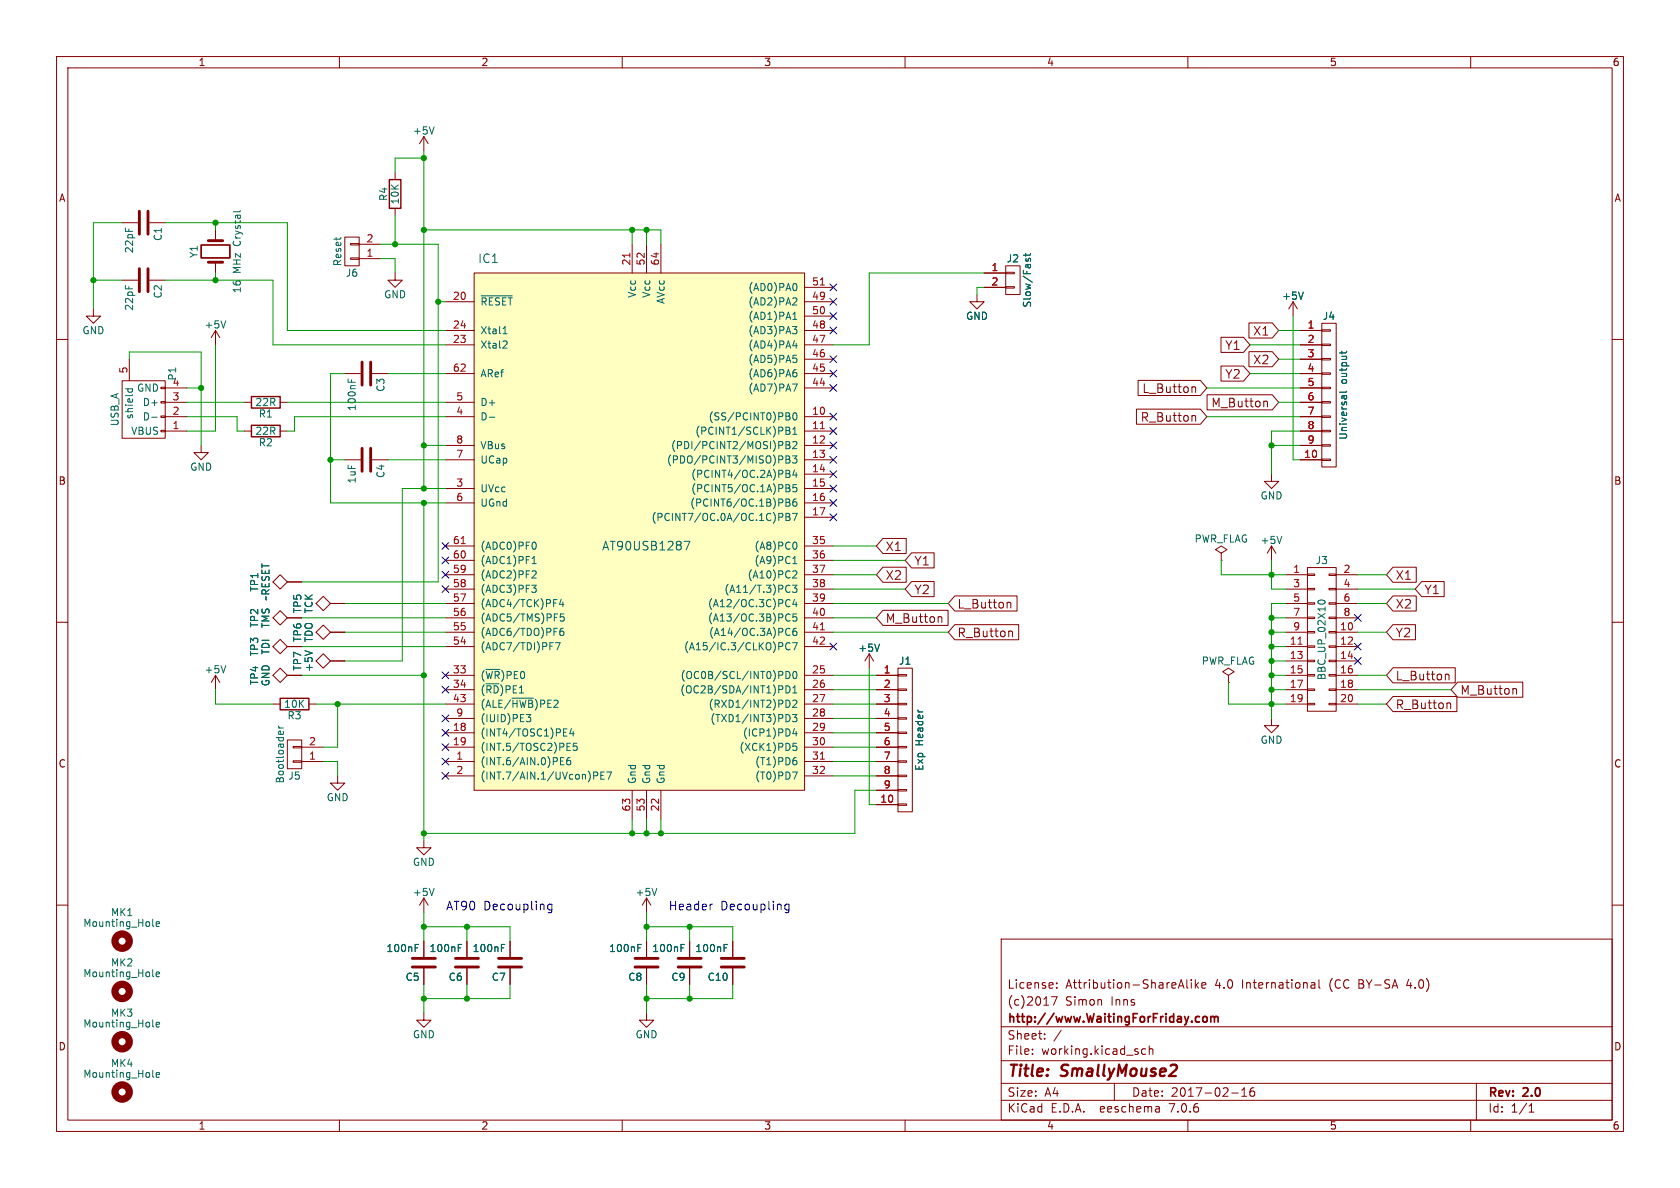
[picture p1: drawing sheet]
<svg xmlns="http://www.w3.org/2000/svg" width="297mm" height="210mm" viewBox="0 0 297 210" stroke-linecap="round" stroke-linejoin="round" font-family="sans-serif">
<defs><g id="words">
<g font-size="2.8" fill="#840000">
<text x="178" y="190.9">Title:</text>
<text x="187.7" y="190.9">SmallyMouse2</text>
</g>
<g font-size="2.1" fill="#006464">
<text x="84.4" y="46.7">IC1</text>
<text x="106.3" y="97.5">AT90USB1287</text>
</g>
<g font-size="2.1" fill="#840000">
<text x="221.5" y="59.5">X1</text>
<text x="216.5" y="62.1">Y1</text>
<text x="221.5" y="64.6">X2</text>
<text x="201.9" y="69.7">L_Button</text>
<text x="216.5" y="67.1">Y2</text>
<text x="201.6" y="74.8">R_Button</text>
<text x="214.1" y="72.2">M_Button</text>
<text x="156.5" y="97.6">X1</text>
<text x="161.5" y="100.2">Y1</text>
<text x="156.5" y="102.7">X2</text>
<text x="161.5" y="105.2">Y2</text>
<text x="169.2" y="107.8">L_Button</text>
<text x="246.6" y="107.8">X2</text>
<text x="246.6" y="102.7">X1</text>
<text x="251.7" y="105.2">Y1</text>
<text x="156.5" y="110.3">M_Button</text>
<text x="169.2" y="112.9">R_Button</text>
<text x="246.6" y="112.9">Y2</text>
<text x="246.6" y="125.6">R_Button</text>
<text x="246.6" y="120.5">L_Button</text>
<text x="258.1" y="123">M_Button</text>
<text x="178" y="178">(c)2017</text>
<text x="178" y="175">License:</text>
<text x="188.3" y="178">Simon</text>
<text x="188.4" y="175">Attribution-ShareAlike</text>
<text x="196.5" y="178">Inns</text>
<text x="214.8" y="175">4.0</text>
<text x="219.7" y="175">International</text>
<text x="235.3" y="175">(CC</text>
<text x="240.6" y="175">BY-SA</text>
<text x="249.2" y="175">4.0)</text>
<text x="178" y="184">Sheet:</text>
<text x="178" y="181.2">http://www.WaitingForFriday.com</text>
<text x="178" y="186.7">File:</text>
<text x="184.1" y="186.7">working.kicad_sch</text>
<text x="178" y="196.9">KiCad</text>
<text x="178" y="194.1">Size:</text>
<text x="184.7" y="194.1">A4</text>
<text x="185.7" y="196.9">E.D.A.</text>
<text x="194.6" y="196.9">eeschema</text>
<text x="200" y="194.1">Date:</text>
<text x="207" y="196.9">7.0.6</text>
<text x="207" y="194.1">2017-02-16</text>
<text x="263" y="194.3">Rev:</text>
<text x="263" y="196.9">Id:</text>
<text x="267.1" y="196.9">1/1</text>
<text x="269.4" y="194.3">2.0</text>
</g>
<g font-size="2.1" fill="#0000c2">
<text x="78.7" y="161">AT90</text>
<text x="85.4" y="161">Decoupling</text>
<text x="118.1" y="161">Header</text>
<text x="127.3" y="161">Decoupling</text>
</g>
<g font-size="1.8" fill="#840000">
<text x="35" y="11.9">1</text>
<text x="85" y="11.9">2</text>
<text x="135" y="11.9">3</text>
<text x="185" y="11.9">4</text>
<text x="235" y="11.9">5</text>
<text x="285" y="11.9">6</text>
<text x="10.3" y="35.9">A</text>
<text x="285.3" y="35.9">A</text>
<text x="10.3" y="85.9">B</text>
<text x="285.3" y="85.9">B</text>
<text x="10.3" y="135.9">C</text>
<text x="285.3" y="135.9">C</text>
<text x="10.3" y="185.9">D</text>
<text x="285.3" y="185.9">D</text>
<text x="35" y="199.9">1</text>
<text x="85" y="199.9">2</text>
<text x="135" y="199.9">3</text>
<text x="185" y="199.9">4</text>
<text x="235" y="199.9">5</text>
<text x="285" y="199.9">6</text>
</g>
<g font-size="1.8" fill="#006464">
<text x="72.9" y="24">+5V</text>
<text x="68.7" y="35.6" transform="rotate(-90 68.7 35.6)">R4</text>
<text x="70.7" y="36.2" transform="rotate(-90 70.7 36.2)">10K</text>
<text x="23.7" y="44.9" transform="rotate(-90 23.7 44.9)">22pF</text>
<text x="28.8" y="42.7" transform="rotate(-90 28.8 42.7)">C1</text>
<text x="35.2" y="45.7" transform="rotate(-90 35.2 45.7)">Y1</text>
<text x="42.8" y="43.4" transform="rotate(-90 42.8 43.4)">Crystal</text>
<text x="60.6" y="47.2" transform="rotate(-90 60.6 47.2)">Reset</text>
<text x="177.9" y="46.6">J2</text>
<text x="28.8" y="52.9" transform="rotate(-90 28.8 52.9)">C2</text>
<text x="42.8" y="51.9" transform="rotate(-90 42.8 51.9)">16</text>
<text x="42.8" y="48.3" transform="rotate(-90 42.8 48.3)">MHz</text>
<text x="61" y="49.1">J6</text>
<text x="67.8" y="52.9">GND</text>
<text x="112.6" y="52.7" transform="rotate(-90 112.6 52.7)">Vcc</text>
<text x="115.2" y="52.7" transform="rotate(-90 115.2 52.7)">Vcc</text>
<text x="117.7" y="53.8" transform="rotate(-90 117.7 53.8)">AVcc</text>
<text x="132.2" y="51.7">(AD0)PA0</text>
<text x="226.6" y="53.2">+5V</text>
<text x="14.5" y="59.3">GND</text>
<text x="23.7" y="55" transform="rotate(-90 23.7 55)">22pF</text>
<text x="36.1" y="58.3">+5V</text>
<text x="84.8" y="54.2">~{RESET}</text>
<text x="84.8" y="59.3">Xtal1</text>
<text x="132.2" y="59.3">(AD3)PA3</text>
<text x="132.2" y="54.2">(AD2)PA2</text>
<text x="132.2" y="56.7">(AD1)PA1</text>
<text x="170.7" y="56.7">GND</text>
<text x="182.5" y="54.5" transform="rotate(-90 182.5 54.5)">Slow/Fast</text>
<text x="233.8" y="56.7">J4</text>
<text x="84.8" y="61.8">Xtal2</text>
<text x="132.2" y="64.4">(AD5)PA5</text>
<text x="132.2" y="61.8">(AD4)PA4</text>
<text x="24.1" y="69.4">GND</text>
<text x="25.1" y="72">D+</text>
<text x="30.4" y="68.3">4</text>
<text x="31.3" y="67.4" transform="rotate(-90 31.3 67.4)">P1</text>
<text x="45" y="72">22R</text>
<text x="68.2" y="69.4" transform="rotate(-90 68.2 69.4)">C3</text>
<text x="84.8" y="72">D+</text>
<text x="84.8" y="66.9">ARef</text>
<text x="132.2" y="69.4">(AD7)PA7</text>
<text x="132.2" y="66.9">(AD6)PA6</text>
<text x="238.4" y="67.9" transform="rotate(-90 238.4 67.9)">output</text>
<text x="21.2" y="75.4" transform="rotate(-90 21.2 75.4)">USB_A</text>
<text x="23.1" y="77.1">VBUS</text>
<text x="23.7" y="74.2" transform="rotate(-90 23.7 74.2)">shield</text>
<text x="25.1" y="74.5">D-</text>
<text x="45" y="77.1">22R</text>
<text x="45.6" y="74">R1</text>
<text x="63.1" y="72.8" transform="rotate(-90 63.1 72.8)">100nF</text>
<text x="84.8" y="74.5">D-</text>
<text x="122.8" y="77.1">(PCINT1/SCLK)PB1</text>
<text x="125.2" y="74.5">(SS/PCINT0)PB0</text>
<text x="238.4" y="77.8" transform="rotate(-90 238.4 77.8)">Universal</text>
<text x="33.5" y="83.4">GND</text>
<text x="45.6" y="79.1">R2</text>
<text x="84.8" y="82.1">UCap</text>
<text x="84.8" y="79.6">VBus</text>
<text x="117.8" y="82.1">(PDO/PCINT3/MISO)PB3</text>
<text x="118.5" y="79.6">(PDI/PCINT2/MOSI)PB2</text>
<text x="63.1" y="85.6" transform="rotate(-90 63.1 85.6)">1uF</text>
<text x="68.2" y="84.6" transform="rotate(-90 68.2 84.6)">C4</text>
<text x="84.8" y="87.2">UVcc</text>
<text x="84.8" y="89.8">UGnd</text>
<text x="121.9" y="89.8">(PCINT6/OC.1B)PB6</text>
<text x="122.1" y="84.7">(PCINT4/OC.2A)PB4</text>
<text x="122.1" y="87.2">(PCINT5/OC.1A)PB5</text>
<text x="222.8" y="88.5">GND</text>
<text x="115.1" y="92.3">(PCINT7/OC.0A/OC.1C)PB7</text>
<text x="84.8" y="99.9">(ADC1)PF1</text>
<text x="84.8" y="97.4">(ADC0)PF0</text>
<text x="133.3" y="97.4">(A8)PC0</text>
<text x="133.3" y="99.9">(A9)PC1</text>
<text x="211.1" y="96.1">PWR_FLAG</text>
<text x="222.8" y="96.4">+5V</text>
<text x="232.5" y="99.9">J3</text>
<text x="45.9" y="104.7" transform="rotate(-90 45.9 104.7)">TP1</text>
<text x="84.8" y="107.5">(ADC4/TCK)PF4</text>
<text x="84.8" y="105">(ADC3)PF3</text>
<text x="84.8" y="102.5">(ADC2)PF2</text>
<text x="125.1" y="107.5">(A12/OC.3C)PC4</text>
<text x="128" y="105">(A11/T.3)PC3</text>
<text x="132.1" y="102.5">(A10)PC2</text>
<text x="45.9" y="111" transform="rotate(-90 45.9 111)">TP2</text>
<text x="47.9" y="111.1" transform="rotate(-90 47.9 111.1)">TMS ~RESET</text>
<text x="53.5" y="113.6" transform="rotate(-90 53.5 113.6)">TP6</text>
<text x="53.5" y="108.5" transform="rotate(-90 53.5 108.5)">TP5</text>
<text x="55.5" y="113.6" transform="rotate(-90 55.5 113.6)">TDO</text>
<text x="55.5" y="108.5" transform="rotate(-90 55.5 108.5)">TCK</text>
<text x="84.8" y="112.6">(ADC6/TDO)PF6</text>
<text x="84.8" y="110.1">(ADC5/TMS)PF5</text>
<text x="125.1" y="110.1">(A13/OC.3B)PC5</text>
<text x="125.2" y="112.6">(A14/OC.3A)PC6</text>
<text x="36.1" y="119.2">+5V</text>
<text x="45.9" y="116.1" transform="rotate(-90 45.9 116.1)">TP3</text>
<text x="47.9" y="115.8" transform="rotate(-90 47.9 115.8)">TDI</text>
<text x="53.5" y="118.7" transform="rotate(-90 53.5 118.7)">TP7</text>
<text x="55.5" y="118.9" transform="rotate(-90 55.5 118.9)">+5V</text>
<text x="84.8" y="115.2">(ADC7/TDI)PF7</text>
<text x="120.8" y="115.2">(A15/IC.3/CLKO)PC7</text>
<text x="151.6" y="115.4">+5V</text>
<text x="158.8" y="117.7">J1</text>
<text x="212.4" y="117.7">PWR_FLAG</text>
<text x="45.9" y="121.2" transform="rotate(-90 45.9 121.2)">TP4</text>
<text x="47.9" y="121.4" transform="rotate(-90 47.9 121.4)">GND</text>
<text x="50.1" y="125.3">10K</text>
<text x="84.8" y="120.2">(~{WR})PE0</text>
<text x="84.8" y="122.8">(~{RD})PE1</text>
<text x="84.8" y="125.3">(ALE/~{HWB})PE2</text>
<text x="120.2" y="122.8">(OC2B/SDA/INT1)PD1</text>
<text x="120.2" y="120.2">(OC0B/SCL/INT0)PD0</text>
<text x="125.2" y="125.3">(RXD1/INT2)PD2</text>
<text x="234.5" y="120.3" transform="rotate(-90 234.5 120.3)">BBC_UP_02X10</text>
<text x="50.7" y="127.4">R3</text>
<text x="84.8" y="130.4">(INT4/TOSC1)PE4</text>
<text x="84.8" y="127.9">(IUID)PE3</text>
<text x="125.5" y="127.9">(TXD1/INT3)PD3</text>
<text x="131.2" y="130.4">(ICP1)PD4</text>
<text x="163.4" y="131.9" transform="rotate(-90 163.4 131.9)">Header</text>
<text x="222.8" y="131.7">GND</text>
<text x="84.8" y="135.5">(INT.6/AIN.0)PE6</text>
<text x="84.8" y="132.9">(INT.5/TOSC2)PE5</text>
<text x="130.6" y="132.9">(XCK1)PD5</text>
<text x="133.4" y="135.5">(T1)PD6</text>
<text x="163.4" y="136.4" transform="rotate(-90 163.4 136.4)">Exp</text>
<text x="50.4" y="138.6" transform="rotate(-90 50.4 138.6)">Bootloader</text>
<text x="50.9" y="138">J5</text>
<text x="57.7" y="141.8">GND</text>
<text x="84.8" y="138">(INT.7/AIN.1/UVcon)PE7</text>
<text x="112.6" y="138.7" transform="rotate(-90 112.6 138.7)">Gnd</text>
<text x="115.2" y="138.7" transform="rotate(-90 115.2 138.7)">Gnd</text>
<text x="117.7" y="138.7" transform="rotate(-90 117.7 138.7)">Gnd</text>
<text x="133.4" y="138">(T0)PD7</text>
<text x="72.9" y="153.3">GND</text>
<text x="72.9" y="158.6">+5V</text>
<text x="112.3" y="158.6">+5V</text>
<text x="14.6" y="164.1">Mounting_Hole</text>
<text x="19.5" y="162.2">MK1</text>
<text x="14.6" y="172.9">Mounting_Hole</text>
<text x="19.5" y="171">MK2</text>
<text x="68.2" y="168.5">100nF</text>
<text x="71.6" y="173.6">C5</text>
<text x="75.8" y="168.5">100nF</text>
<text x="79.2" y="173.6">C6</text>
<text x="83.5" y="168.5">100nF</text>
<text x="86.8" y="173.6">C7</text>
<text x="107.6" y="168.5">100nF</text>
<text x="111" y="173.6">C8</text>
<text x="115.2" y="168.5">100nF</text>
<text x="118.6" y="173.6">C9</text>
<text x="122.8" y="168.5">100nF</text>
<text x="125" y="173.6">C10</text>
<text x="19.5" y="179.9">MK3</text>
<text x="14.6" y="181.8">Mounting_Hole</text>
<text x="72.9" y="183.7">GND</text>
<text x="112.3" y="183.7">GND</text>
<text x="14.6" y="190.7">Mounting_Hole</text>
<text x="19.5" y="188.8">MK4</text>
</g>
<g font-size="1.8" fill="#a90000">
<text x="64.7" y="45.5">1</text>
<text x="64.7" y="42.9">2</text>
<text x="111.5" y="47" transform="rotate(-90 111.5 47)">21</text>
<text x="114" y="47" transform="rotate(-90 114 47)">52</text>
<text x="116.6" y="47" transform="rotate(-90 116.6 47)">64</text>
<text x="80" y="53.1">20</text>
<text x="143.5" y="53.1">49</text>
<text x="143.5" y="50.5">51</text>
<text x="175.2" y="48">1</text>
<text x="175.2" y="50.5">2</text>
<text x="80" y="58.2">24</text>
<text x="143.5" y="58.2">48</text>
<text x="143.5" y="55.6">50</text>
<text x="231.1" y="58.2">1</text>
<text x="80" y="60.7">23</text>
<text x="80" y="65.8">62</text>
<text x="143.5" y="65.8">45</text>
<text x="143.5" y="63.2">46</text>
<text x="143.5" y="60.7">47</text>
<text x="231.1" y="60.7">2</text>
<text x="231.1" y="63.2">3</text>
<text x="231.1" y="65.8">4</text>
<text x="22.6" y="66.1" transform="rotate(-90 22.6 66.1)">5</text>
<text x="30.4" y="70.9">3</text>
<text x="80.6" y="70.9">5</text>
<text x="143.5" y="68.3">44</text>
<text x="231.1" y="68.3">5</text>
<text x="231.1" y="70.9">6</text>
<text x="30.4" y="75.9">1</text>
<text x="30.4" y="73.4">2</text>
<text x="80.6" y="73.4">4</text>
<text x="143.5" y="73.4">10</text>
<text x="143.5" y="75.9">11</text>
<text x="231.1" y="73.4">7</text>
<text x="231.1" y="75.9">8</text>
<text x="80.6" y="81">7</text>
<text x="80.6" y="78.5">8</text>
<text x="143.5" y="78.5">12</text>
<text x="143.5" y="81">13</text>
<text x="143.5" y="83.6">14</text>
<text x="230.5" y="81">10</text>
<text x="231.1" y="78.5">9</text>
<text x="80.6" y="86.1">3</text>
<text x="80.6" y="88.6">6</text>
<text x="143.5" y="86.1">15</text>
<text x="143.5" y="88.6">16</text>
<text x="143.5" y="91.2">17</text>
<text x="80" y="101.3">59</text>
<text x="80" y="98.8">60</text>
<text x="80" y="96.3">61</text>
<text x="143.5" y="96.3">35</text>
<text x="143.5" y="98.8">36</text>
<text x="143.5" y="101.3">37</text>
<text x="228.5" y="101.3">1</text>
<text x="237.4" y="101.3">2</text>
<text x="80" y="106.4">57</text>
<text x="80" y="103.9">58</text>
<text x="143.5" y="103.9">38</text>
<text x="143.5" y="106.4">39</text>
<text x="228.5" y="103.9">3</text>
<text x="228.5" y="106.4">5</text>
<text x="237.4" y="103.9">4</text>
<text x="237.4" y="106.4">6</text>
<text x="80" y="111.5">55</text>
<text x="80" y="109">56</text>
<text x="143.5" y="109">40</text>
<text x="143.5" y="111.5">41</text>
<text x="228.5" y="109">7</text>
<text x="228.5" y="111.5">9</text>
<text x="236.8" y="111.5">10</text>
<text x="237.4" y="109">8</text>
<text x="80" y="119.1">33</text>
<text x="80" y="114">54</text>
<text x="143.5" y="119.1">25</text>
<text x="143.5" y="114">42</text>
<text x="156.1" y="119.1">1</text>
<text x="227.9" y="114">11</text>
<text x="227.9" y="116.6">13</text>
<text x="227.9" y="119.1">15</text>
<text x="236.8" y="114">12</text>
<text x="236.8" y="116.6">14</text>
<text x="236.8" y="119.1">16</text>
<text x="80" y="121.7">34</text>
<text x="80" y="124.2">43</text>
<text x="143.5" y="121.7">26</text>
<text x="143.5" y="124.2">27</text>
<text x="156.1" y="121.7">2</text>
<text x="156.1" y="124.2">3</text>
<text x="227.9" y="121.7">17</text>
<text x="227.9" y="124.2">19</text>
<text x="236.8" y="121.7">18</text>
<text x="236.8" y="124.2">20</text>
<text x="54.5" y="131.8">2</text>
<text x="80" y="129.3">18</text>
<text x="80" y="131.8">19</text>
<text x="80.6" y="126.7">9</text>
<text x="143.5" y="126.7">28</text>
<text x="143.5" y="129.3">29</text>
<text x="143.5" y="131.8">30</text>
<text x="156.1" y="126.7">4</text>
<text x="156.1" y="129.3">5</text>
<text x="156.1" y="131.8">6</text>
<text x="54.5" y="134.4">1</text>
<text x="80.6" y="134.4">1</text>
<text x="80.6" y="136.9">2</text>
<text x="143.5" y="134.4">31</text>
<text x="143.5" y="136.9">32</text>
<text x="156.1" y="134.4">7</text>
<text x="156.1" y="136.9">8</text>
<text x="111.5" y="143.6" transform="rotate(-90 111.5 143.6)">63</text>
<text x="114" y="143.6" transform="rotate(-90 114 143.6)">53</text>
<text x="116.6" y="143.6" transform="rotate(-90 116.6 143.6)">22</text>
<text x="155.5" y="142">10</text>
<text x="156.1" y="139.4">9</text>
</g>
</g></defs>
<g fill="none" stroke="#840000" stroke-width=".18">
<path d="M10 10h277v190h-277zM12 12h273v186h-273zM60 10v2M110 10v2M160 10v2M210 10v2M260 10v2M21.6 39.4h2.8M26.4 39.4h2.8M69.8 30.5v1.3M69.8 36.8v1.3M74.9 24.1l-.7 1.3"/>
<path d="M74.9 24.1v2.6M74.9 24.1l.8 1.3M10 60h2M16.5 54.6v1.3h1.3l-1.3 1.3-1.3-1.3h1.3M21.6 49.5h2.8M26.4 49.5h2.8M38.1 40.6v1.9M38.1 46.4v1.9M38.1 58.4v2.6M38.1 58.4l-.8 1.3M38.1 58.4l.8 1.3M61 41.9h2.5v5.1h-2.5z"/>
<path d="M62 43.1h1.5v.2h-1.5zM62 45.6h1.5v.2h-1.5zM63.5 45.7h3.8M63.5 43.2h3.8M69.8 48.3v1.2h1.3l-1.3 1.3-1.2-1.3h1.2M78.7 53.3h5.1M78.7 58.4h5.1M83.8 48.3h58.4v91.4h-58.4zM111.8 43.2v5.1M114.3 43.2v5.1M116.8 43.2v5.1M142.2 53.3h5.1"/>
<path d="M142.2 58.4h5.1M142.2 55.9h5.1M142.2 50.8h5.1M172.7 52.1v1.2h1.3l-1.3 1.3-1.3-1.3h1.3M174 50.8h3.8M174 48.3h3.8M177.8 50.7h1.5v.2h-1.5zM177.8 48.1h1.5v.3h-1.5zM177.8 47h2.5v5.1h-2.5zM215.9 59.6h3.9l1.2 1.4-1.2 1.3h-3.9zM220.8 57.1h4.1l1.2 1.3-1.2 1.4h-4.1zM228.6 53.3l-.8 1.3"/>
<path d="M228.6 53.3v2.6M228.6 53.3l.8 1.3M229.9 58.4h3.8M233.7 58.3h1.5v.2h-1.5zM233.7 57.2h2.5v25.4h-2.5zM285 60h2M21.6 67.3h7.6v10.2h-7.6zM22.9 63.5v3.8M28.4 76.1h.8v.2h-.8zM28.4 73.5h.8v.3h-.8zM28.4 71h.8v.2h-.8zM28.4 68.5h.8v.2h-.8z"/>
<path d="M29.2 73.7h3.8M29.2 76.2h3.8M29.2 68.6h3.8M29.2 71.1h3.8M35.6 78.7v1.3h1.2l-1.2 1.3-1.3-1.3h1.3M43.2 76.2h1.2M43.2 71.1h1.2M49.5 76.2h1.3M49.5 71.1h1.3M61 66h2.8M65.8 66h2.8M78.7 73.7h5.1"/>
<path d="M78.7 78.7h5.1M78.7 61h5.1M78.7 66h5.1M78.7 71.1h5.1M142.2 73.7h5.1M142.2 76.2h5.1M142.2 78.7h5.1M142.2 61h5.1M142.2 68.6h5.1M142.2 66h5.1M142.2 63.5h5.1M200.9 72.3h11.3l1.2 1.4-1.2 1.3h-11.3z"/>
<path d="M201.2 67.2h11l1.2 1.4-1.2 1.3h-11zM210.9 68.4h.3l.2 .2v.8M210.9 73.4h.3l.2 .3v.8M213.4 69.8h11.5l1.2 1.3-1.2 1.4h-11.5zM215.9 64.7h3.9l1.2 1.3-1.2 1.4h-3.9zM220.8 62.2h4.1l1.2 1.3-1.2 1.3h-4.1zM223.6 70.9h.3l.2 .2v.8M229.9 73.7h3.8M229.9 76.2h3.8M229.9 78.7h3.8M229.9 61h3.8M229.9 68.6h3.8"/>
<path d="M229.9 66h3.8M229.9 63.5h3.8M229.9 71.1h3.8M233.7 78.6h1.5v.3h-1.5zM233.7 76.1h1.5v.2h-1.5zM233.7 73.5h1.5v.3h-1.5zM233.7 71h1.5v.2h-1.5zM233.7 68.5h1.5v.2h-1.5zM233.7 65.9h1.5v.3h-1.5zM233.7 63.4h1.5v.2h-1.5zM233.7 60.8h1.5v.3h-1.5zM61 81.3h2.8"/>
<path d="M65.8 81.3h2.8M78.7 81.3h5.1M78.7 86.4h5.1M78.7 88.9h5.1M78.7 96.5h5.1M78.7 99.1h5.1M142.2 81.3h5.1M142.2 83.8h5.1M142.2 86.4h5.1M142.2 88.9h5.1M142.2 91.4h5.1M142.2 96.5h5.1"/>
<path d="M142.2 99.1h5.1M156.1 95.2h4.1v2.7h-4.1l-1.2-1.4zM161.2 97.7h3.9v2.7h-3.9l-1.2-1.3zM215.9 97.8l1-.6-1-.7-1 .7 1 .6v1.3M215.9 99.1h.1M224.8 83.8v1.3h1.3l-1.3 1.3-1.3-1.3h1.3M224.8 96.5l-.8 1.3M224.8 96.5v2.6M224.8 96.5l.8 1.3M229.9 81.3h3.8M233.7 81.2h1.5v.2h-1.5zM10 110h2"/>
<path d="M38.1 119.4v2.5M38.1 119.4l-.8 1.3M38.1 119.4l.8 1.3M49.5 113l1.3 1.3-1.3 1.3-1.2-1.3zM49.5 118.1l1.3 1.3-1.3 1.3-1.2-1.3zM49.5 108l1.3 1.2-1.3 1.3-1.2-1.3zM49.5 101.6l1.3 1.3-1.3 1.2-1.2-1.2zM50.8 114.3h2.5M50.8 119.4h2.5M50.8 109.2h2.5M50.8 102.9h2.5M57.1 115.6l1.3 1.2-1.3 1.3-1.2-1.3z"/>
<path d="M57.1 105.4l1.3 1.3-1.3 1.3-1.2-1.3zM57.1 110.5l1.3 1.3-1.3 1.2-1.2-1.2zM58.4 106.7h2.6M58.4 111.8h2.6M58.4 116.8h2.6M78.7 114.3h5.1M78.7 119.4h5.1M78.7 101.6h5.1M78.7 104.1h5.1M78.7 106.7h5.1M78.7 109.2h5.1M78.7 111.8h5.1"/>
<path d="M142.2 114.3h5.1M142.2 119.4h5.1M142.2 101.6h5.1M142.2 104.1h5.1M142.2 106.7h5.1M142.2 109.2h5.1M142.2 111.8h5.1M153.7 115.6l-.8 1.2M153.7 115.6v2.5M153.7 115.6l.7 1.2M154.9 119.4h3.8M156.1 107.9h11.5v2.7h-11.5l-1.2-1.4z"/>
<path d="M156.1 100.3h4.1v2.6h-4.1l-1.2-1.3zM158.7 119.3h1.6v.2h-1.6zM158.7 118.1h2.6v25.4h-2.6zM161.2 102.8h3.9v2.7h-3.9l-1.2-1.4zM166.1 109h.2l.2 .2v.8M168.8 105.3h11v2.7h-11l-1.2-1.3zM168.8 110.4h11.3v2.7h-11.3l-1.2-1.3zM178.3 106.5h.2l.2 .2v.8M178.6 111.5h.2l.2 .3v.8M217.2 119.4l1-.7-1-.6-1 .6 1 .7v1.3M227.3 114.3h3.8M227.3 119.4h3.8"/>
<path d="M227.3 101.6h3.8M227.3 104.1h3.8M227.3 106.7h3.8M227.3 109.2h3.8M227.3 111.8h3.8M227.3 116.8h3.8M231.1 119.3h1.3v.2h-1.3zM231.1 116.7h1.3v.3h-1.3zM231.1 114.2h1.3v.2h-1.3zM231.1 111.6h1.3v.3h-1.3zM231.1 109.1h1.3v.2h-1.3zM231.1 106.6h1.3v.2h-1.3z"/>
<path d="M231.1 104h1.3v.3h-1.3zM231.1 101.5h1.3v.2h-1.3zM231.1 100.3h5.1v25.4h-5.1zM234.9 119.3h1.3v.2h-1.3zM234.9 116.7h1.3v.3h-1.3zM234.9 114.2h1.3v.2h-1.3zM234.9 111.6h1.3v.3h-1.3zM234.9 109.1h1.3v.2h-1.3zM234.9 106.6h1.3v.2h-1.3zM234.9 104h1.3v.3h-1.3zM234.9 101.5h1.3v.2h-1.3zM236.2 114.3h3.8"/>
<path d="M236.2 119.4h3.8M236.2 101.6h3.8M236.2 104.1h3.8M236.2 106.7h3.8M236.2 109.2h3.8M236.2 111.8h3.8M236.2 116.8h3.8M246.3 105.3h4.1v2.7h-4.1l-1.2-1.3zM246.3 100.3h4.1v2.6h-4.1l-1.2-1.3zM246.3 110.4h3.9v2.7h-3.9l-1.2-1.3zM246.3 118h11v2.7h-11l-1.2-1.3zM251.3 102.8h4v2.7h-4l-1.1-1.4z"/>
<path d="M255.7 119.2h.3l.2 .2v.8M285 110h2M48.3 124.5h1.2M50.8 130.8h2.5v5.1h-2.5zM51.8 132h1.5v.2h-1.5zM51.8 134.5h1.5v.2h-1.5zM53.3 134.6h3.8M53.3 132.1h3.8M54.6 124.5h1.3M59.7 137.2v1.2h1.3l-1.3 1.3-1.3-1.3h1.3M78.7 134.6h5.1M78.7 129.5h5.1"/>
<path d="M78.7 132.1h5.1M78.7 137.2h5.1M78.7 121.9h5.1M78.7 124.5h5.1M78.7 127h5.1M111.8 139.7v5.1M114.3 139.7v5.1M116.8 139.7v5.1M142.2 134.6h5.1M142.2 129.5h5.1M142.2 132.1h5.1M142.2 137.2h5.1"/>
<path d="M142.2 121.9h5.1M142.2 124.5h5.1M142.2 127h5.1M154.9 134.6h3.8M154.9 129.5h3.8M154.9 132.1h3.8M154.9 137.2h3.8M154.9 121.9h3.8M154.9 124.5h3.8M154.9 127h3.8M154.9 139.7h3.8M158.7 139.6h1.6v.2h-1.6z"/>
<path d="M158.7 137h1.6v.3h-1.6zM158.7 134.5h1.6v.2h-1.6zM158.7 132h1.6v.2h-1.6zM158.7 129.4h1.6v.3h-1.6zM158.7 126.9h1.6v.2h-1.6zM158.7 124.3h1.6v.3h-1.6zM158.7 121.8h1.6v.2h-1.6zM217.2 120.7h.1M224.8 127v1.3h1.3l-1.3 1.2-1.3-1.2h1.3M227.3 121.9h3.8M227.3 124.5h3.8M231.1 124.3h1.3v.3h-1.3z"/>
<path d="M231.1 121.8h1.3v.2h-1.3zM234.9 124.3h1.3v.3h-1.3zM234.9 121.8h1.3v.2h-1.3zM236.2 121.9h3.8M236.2 124.5h3.8M246.3 123.1h11.3v2.7h-11.3l-1.2-1.3zM256 124.2h.2l.3 .3v.8M257.7 120.6h11.5v2.7h-11.5l-1.2-1.4zM267.7 121.7h.2l.2 .2v.8M10 160h2M74.9 148.6v1.3h1.3l-1.3 1.2-1.2-1.2h1.2M74.9 158.8v2.5"/>
<path d="M74.9 158.8l-.7 1.2M74.9 158.8l.8 1.2M114.3 158.8v2.5M114.3 158.8l-.8 1.2M114.3 158.8l.8 1.2M154.9 142.2h3.8M158.7 142.1h1.6v.3h-1.6zM285 160h2M74.9 179.1v1.2h1.3l-1.3 1.3-1.2-1.3h1.2M74.9 166.4v2.8M74.9 171.2v2.8M82.5 166.4v2.8"/>
<path d="M82.5 171.2v2.8M90.2 166.4v2.8M90.2 171.2v2.8M114.3 179.1v1.2h1.3l-1.3 1.3-1.3-1.3h1.3M114.3 166.4v2.8M114.3 171.2v2.8M121.9 166.4v2.8M121.9 171.2v2.8M129.5 166.4v2.8M129.5 171.2v2.8M177 166h108v32h-108zM185.9 176.2h1l-.7 1.5"/>
<path d="M186.8 174.6v.1M186.8 173.8v.1M208.8 173.2l.5 1.5M209.8 173.2v1.3l.2 .2M210.6 173.2v.1M210.6 173.7v1M211.3 173.2v1.5M211.5 174.1l.4 .6M211.9 173.7l-.6 .6M212.5 174.2l.7-.1-.1-.3-.4-.1-.2 .2v.7h.6M231.7 174.5l.3 .2 .5-.1M231.8 173.8h.6l.1 .9"/>
<path d="M232.5 174.1h-.5l-.3 .2M233.2 173.2v1.3l.2 .2M60 198v2M110 198v2M160 198v2M177 194.5h108M177 191.5h108M177 187.5h108M177 181.5h108M182.5 186.3v.1M182.5 185.5v.1M184.7 183.6v.1"/>
<path d="M184.7 182.8v.1M187.6 182.1l-1.3 2M197 191.5v3M202.5 185.5l-.4-.1-.3 .3v.4l.2 .2h.5M203.2 185.5l.2-.1 .3 .1 .1 .9M203.2 184.9v1.5M204.9 195.7l.1 .9M205 196.5l-.2 .1M205 196h-.2M210 198v2M217.7 193.2h1.2M219.5 193.8h.9"/>
<path d="M219.5 192.7l.5-.4v1.5M221.7 192.3a.59 .59 0 0 0-.7 .6v.6l.1 .2 .4 .1 .2-.1 .1-.5-.1-.3h-.5l-.2 .3M260 198v2M261 191.5v6.5M270.3 196.6h.9M270.3 195.5l.4-.4v1.5"/>
</g>
<path d="M208 188.4l.1 .4" fill="none" stroke="#840000" stroke-width=".4"/>
<path d="M35.6 43.3h5v2.3h-5zM211.9 179.7l.2 .1M212.7 179.8l.2-.1 .4 .1 .1 .6-.1 .2-.4 .1-.2-.2zM214.1 179.8l.4-.1 .2 .2M214.1 179.7v1M214.7 179.9l.2-.2 .4 .1v.9M214.7 179.9v.8M212.1 180.6l-.2 .1" fill="none" stroke="#840000" stroke-width=".3"/>
<g fill="none" stroke="#840000" stroke-width=".51">
<path d="M24.6 37.3v4.1M26.2 37.3v4.1M24.6 47.5v4.1M26.2 47.5v4.1M36.8 46.4h2.6M36.8 42.5h2.6M64 64v4.1M64 79.2v4.1M65.5 64v4.1M65.5 79.2v4.1M72.9 169.4h4.1M72.9 170.9h4.1"/>
<path d="M80.5 169.4h4.1M80.5 170.9h4.1M88.1 169.4h4.1M88.1 170.9h4.1M112.3 169.4h4M112.3 170.9h4M119.9 169.4h4.1M119.9 170.9h4.1M127.5 169.4h4.1M127.5 170.9h4.1"/>
</g>
<path d="M83.8 48.3h58.4v91.4h-58.4z" fill="#ffffc2" stroke="#ffffc2" stroke-width=".18"/>
<g fill="none" stroke="#006464" stroke-width=".18">
<path d="M42.5 37.3l-.1 .1M76.7 22.4l-.4 1.3M39.9 56.7l-.4 1.3M85.1 52.3h5.5M88.9 59h.8M89 58l.3-.3v1.3M140.1 57.7h.8l-.4 .5M140.2 56.5h.7M140.4 55.4l.1-.2v1.3M140.6 52.6l.3 .3-.1 .3-.7 .7h.8M140.6 58.2l.3 .3v.3l-.3 .2M140.7 50.2l.2 .4-.2 .7"/>
<path d="M181.3 44.8v.5M181.4 45.7v.4M181.7 46.1l.1-.4h.2l.2 .1-.1 .4M182.2 44.8l-.2 .3h-1.1M230.4 51.6l-.4 1.3M22.2 68.7h1.2M22.7 68.7l-.1 .4M23.4 68.7v.4M26.8 73.8h1M61.5 67v.6M62.1 67.1v.5M86.5 73.8h1"/>
<path d="M89.1 60.3h.4l.2 .3-.8 .9h.8M138.3 78.1l.1 .2-.1 .4M138.9 78h.5l.2 .3-.2 .4 .2 .1 .1 .3-.3 .2h-.5zM138.9 75.5l.7 .1v.3l-.2 .2M138.9 76.1h.5M138.9 78.7h.5M139.4 73l.2 .2-.2 .4 .2 .1 .1 .3-.3 .2h-.5M139.4 76.1l.3 .3-.1 .3-.7 .1M140.1 67.9h.8l-.5 1.3M140.2 78.2l.4-.2 .3 .4-.8 .9h.8M140.2 76.8h.7M140.2 75.9l.3-.4v1.3"/>
<path d="M140.2 61.1h.7M140.2 62.8h.6M140.3 73.1l.2-.1a.68 .68 0 0 1 .4 .6 .68 .68 0 0 1-.4 .6l-.2-.1-.1-.3zM140.5 65.3h.3M140.6 63.3l.3 .2v.3l-.3 .3M140.6 65.8l.3 .3v.3l-.3 .2M140.8 60.7v.8M237.2 62.1v.5M237.5 69.9l.1 .2M238 69.9l.1 .2M238.1 69.9l-.8 .1M238.1 69.2l-.2 .1h-1.1"/>
<path d="M238.1 62.1l-.2 .3h-1.1M94.1 99.6h.7M94.2 98.7l.2-.3v1.2M94.5 95.8a.79 .79 0 0 1 0 1.3M120.9 95.7h1.1l-.7 1.5M137.7 90.7h.5l.2 .3-.1 .4h-.6M138.9 80.6h.5l.2 .2-.2 .4 .2 .1 .1 .3-.3 .3h-.5zM138.9 90.7h.5l.2 .3-.2 .4 .2 .1 .1 .3-.3 .2h-.5zM138.9 83.1l.7 .2v.2l-.2 .2M138.9 85.7l.7 .1v.2l-.2 .3M138.9 88.2l.7 .1v.3l-.2 .2M138.9 81.2h.5"/>
<path d="M138.9 83.7h.5M138.9 86.3h.5M138.9 88.8h.5M138.9 91.4h.5M139.4 83.7l.3 .3-.1 .3-.7 .1M139.4 86.3l.3 .2-.1 .3-.7 .1M139.4 88.8l.3 .3-.1 .3-.7 .1M140.1 80.6h.8l-.4 .5 .3 .1v.5l-.2 .2-.5-.2M140.1 90.7h.8l-.5 1.3M140.2 99.6h.7M140.3 98.7l.2-.3v1.2M140.5 83.1l-.3 .9h.7"/>
<path d="M140.6 95.8a.79 .79 0 0 1 0 1.3M140.8 88.2l-.4 .1a.86 .86 0 0 0 0 1.2l.4-.1 .1-.5-.3-.2-.3 .1-.1 .1M140.8 83.6v.8M140.8 85.7h-.6v.6l.1-.1h.5l.1 .2-.1 .4-.2 .1-.4-.1M226.6 94.8l-.4 1.3M39.9 117.7l-.4 1.2M53.9 115l1.3 .4M94 103.4h.8l-.4 .5 .3 .2 .1 .4-.2 .2h-.4M94.2 100.9l.5 .1 .1 .3-.8 .9h.8M98.2 113.6h.8l-.5 1.3M99.2 105.9l-.3 .9h.8M99.5 106.4v.9"/>
<path d="M99.6 111.1h-.4a.86 .86 0 0 0 0 1.2l.4-.1 .1-.4-.2-.2h-.4l-.1 .2M99.7 108.5h-.6l-.1 .6 .2-.1 .4 .1 .2 .2-.1 .4-.2 .1-.5-.1M138.2 113.6l.2 .3-.1 .3-.1 .1M138.9 118.7a.64 .64 0 0 1 .8 .6 .64 .64 0 0 1-.8 .7zM139.1 106.1l.3-.1 .3 .1M139.1 108.6l.3-.1 .3 .2M139.3 103.4l.4 .2M139.3 111.1l.4 .1M139.7 113.7a.6 .6 0 0 0-.9 .5 .6 .6 0 0 0 .6 .7l.3-.1M139.7 104.6l-.4 .1M139.7 107.1l-.3 .2-.3-.1M139.7 109.7l-.3 .1-.3-.1"/>
<path d="M139.7 112.2l-.4 .1M140.1 103.4h.8l-.4 .5 .3 .2v.5l-.2 .1-.5-.1M140.1 113.6h.8l-.5 1.3M140.3 118.8l.2-.1a.68 .68 0 0 1 .4 .6 .68 .68 0 0 1-.4 .7l-.2-.2-.1-.3zM140.3 100.9l.5 .1 .1 .3-.8 .9h.8M140.5 105.9l-.3 .9h.7M140.8 111.1h-.4a.86 .86 0 0 0 0 1.2l.4-.1 .1-.4-.3-.2h-.3l-.1 .2M140.8 106.4v.9M140.8 108.5h-.6v.6l.1-.1 .5 .1 .1 .2-.1 .4-.2 .1-.4-.1M155.5 113.9l-.4 1.2M233.1 106.6l-.1-.1a.68 .68 0 0 1 .6-.4 .68 .68 0 0 1 .7 .4l-.1 .1M49.3 128.3l.2 .4"/>
<path d="M49.3 129.7v-.4l.3-.1 .1 .6M49.3 128.7h.8M50 129.3l.1 .4M90.5 123.4h3.8M93 126.3h.8l-.4 .5 .4 .1v.4l-.2 .3h-.4M99.1 134.5h.4M99.1 135.2h.6M99.1 133.9h.6M99.6 130.1h.6M99.6 128.8h.6M100.2 132h.5M100.2 132.7h.6"/>
<path d="M100.2 131.4h.6M100.8 133.9l-.4 .1a.85 .85 0 0 0 0 1.2l.4-.1 .1-.4-.2-.3-.4 .1-.1 .2M101 128.8l-.3 .9h.8M101.3 129.3v.8M102 131.4h-.6l-.1 .6 .2-.1h.4l.2 .2-.1 .4-.2 .2-.5-.2M105 136.5h.4l.3 .2-.1 .4h-.6M106.2 137.1h.4M106.8 136.5h-.6v1.2h.6M107.3 136.5h.8l-.5 1.2M138.3 121.3l.1 .2-.1 .3M138.9 121.2a.64 .64 0 0 1 .8 .7 .64 .64 0 0 1-.8 .6zM139.2 123.8a.68 .68 0 0 1 .5 .6 .68 .68 0 0 1-.5 .6"/>
<path d="M139.4 126.4l.3 .5-.3 .6M140.1 126.3h.8l-.4 .5 .3 .1v.6l-.2 .1-.5-.1M140.1 136.5h.8l-.5 1.2M140.2 123.9l.4-.1 .3 .3-.8 .9h.8M140.2 121.6l.3-.4v1.3M140.2 122.5h.7M140.2 131.4h.6M140.3 131.9h.3l.3 .2-.1 .5-.5 .1M140.4 134.4l.4 .1 .1 .2-.1 .4-.4 .1M140.5 128.8l-.3 .9h.7M140.5 133.9h.3M140.8 129.3v.8"/>
<path d="M76.7 157l-.4 1.3M116.1 157l-.4 1.3M27.1 172.6l.1 .1M27.1 163.7l.1 .1M27.6 172.2l.6-.1v-.2l-.4-.1-.2 .2 .1 .6h.5M27.6 163.4l.6-.2v-.2l-.4-.1-.2 .2 .1 .6h.5M73.4 167.6h.4M73.4 166.9h.6M81 167.6h.4M81 166.9h.6M88.6 167.6h.5M88.6 166.9h.6"/>
<path d="M112.8 167.6h.4M112.8 166.9h.6M120.4 167.6h.4M120.4 166.9h.6M128 167.6h.4M128 166.9h.6M27.1 190.4h.1M27.1 181.5l.1 .1M27.6 181.1l.6-.1v-.2l-.4-.1-.2 .2 .1 .6h.5M27.6 190l.6-.1v-.2l-.4-.1-.2 .2 .1 .6h.5"/>
</g>
<path d="M111.3 44.8v.7M145 50.4h.7M145 75.8h.7M81.5 96.1h.7M145 111.3h.7M229.5 113.9h.7M145 134.2h.7" fill="none" stroke="#a90000" stroke-width=".18"/>
<path d="M68.8 31.8h2.1v5h-2.1zM44.4 75.2h5.1v2h-5.1zM44.4 70.1h5.1v2h-5.1zM49.5 123.4h5.1v2.1h-5.1z" fill="none" stroke="#840000" stroke-width=".25"/>
<g fill="none" stroke="#840000" stroke-width="1.3">
<circle cx="21.6" cy="175.3" r="1.27"/>
<circle cx="21.6" cy="166.4" r="1.27"/>
<circle cx="21.6" cy="193" r="1.27"/>
<circle cx="21.6" cy="184.1" r="1.27"/>
</g>
<path d="M97.6 159.8v1.3l-.3 .3-.4-.1M97.6 159.9l-.5-.1-.3 .3v.5l.2 .2h.6M126 159.8l-.3 .1M139.5 159.8v1.3l-.3 .3-.4-.1M139.5 159.9l-.5-.1-.3 .3v.5l.2 .2h.6" fill="none" stroke="#0000c2" stroke-width=".18"/>
<g fill="none" stroke="#009600" stroke-width=".18">
<path d="M21.6 39.4h-5.1v15.2M29.2 39.4h21.6v19h27.9M38.1 39.4v1.2M69.8 38.1v5.1M74.9 27.9h-5.1v2.6M74.9 26.7v59.7M16.5 49.5h5.1M29.2 49.5h19.1v11.5h30.4M38.1 48.3v1.2M67.3 45.7h2.5v2.6M67.3 43.2h10.2v59.7h-24.2M74.9 40.6h41.9v2.6"/>
<path d="M77.5 53.3h1.2M111.8 40.6v2.6M114.3 40.6v2.6M174 48.3h-20.3v12.7h-6.4M174 50.8h-1.3v1.3M226.1 58.4h3.8M228.6 55.9v25.4h1.3M22.9 63.5v-1.3h12.7v16.5M33 73.7h8.9v2.5h1.3M33 68.6h2.6M33 71.1h10.2M38.1 61v15.2h-5.1"/>
<path d="M50.8 71.1h27.9M61 66h-2.6v22.9h20.3M68.6 66h10.1M74.9 78.7h3.8M78.7 73.7h-26.6v2.5h-1.3M213.4 68.6h16.5M213.4 73.7h16.5M221 66h8.9M221 61h8.9M224.8 78.7h5.1M226.1 71.1h3.8M226.1 63.5h3.8"/>
<path d="M229.9 76.2h-5.1v7.6M58.4 81.3h2.6M68.6 81.3h10.1M74.9 88.9v59.7M78.7 86.4h-7.6v30.4h-10.1M147.3 96.5h7.6M147.3 99.1h12.7M215.9 99.1v2.5h11.4M224.8 99.1v5h2.5M53.3 109.2h25.4M53.3 114.3h25.4M53.3 119.4h21.6"/>
<path d="M61 106.7h17.7M61 111.8h17.7M147.3 109.2h7.6M147.3 106.7h20.3M147.3 111.8h20.3M147.3 119.4h7.6M147.3 101.6h7.6M147.3 104.1h12.7M153.7 118.1v24.1h1.2M224.8 116.8h2.5M224.8 109.2h2.5M224.8 114.3h2.5"/>
<path d="M224.8 111.8h2.5M224.8 119.4h2.5M227.3 106.7h-2.5v20.3M240 106.7h5.1M240 111.8h5.1M240 119.4h5.1M240 101.6h5.1M240 104.1h10.2M38.1 121.9v2.6h10.2M55.9 124.5h22.8M57.1 134.6h2.6v2.6M59.7 124.5v7.6h-2.6"/>
<path d="M147.3 124.5h7.6M147.3 134.6h7.6M147.3 132.1h7.6M147.3 129.5h7.6M147.3 121.9h7.6M147.3 127h7.6M147.3 137.2h7.6M154.9 139.7h-3.8v7.6h-76.2M217.2 120.7v3.8h10.1M224.8 121.9h2.5M240 124.5h5.1M240 121.9h16.5"/>
<path d="M111.8 144.8v2.5M114.3 144.8v2.5M116.8 144.8v2.5M74.9 161.3v5.1M74.9 174v5.1M74.9 163.8h15.3v2.6M82.5 163.8v2.6M82.5 174v2.5M90.2 174v2.5h-15.3M114.3 163.8h15.2v2.6M114.3 161.3v5.1M114.3 174v5.1"/>
<path d="M121.9 163.8v2.6M121.9 174v2.5M129.5 174v2.5h-15.2"/>
</g>
<g fill="none" stroke="#000084" stroke-width=".18">
<path d="M146.7 52.7l1.2 1.2M146.7 55.3l1.2 1.2M146.7 57.8l1.2 1.2M146.7 50.2l1.2 1.2M147.9 50.2l-1.2 1.2M147.9 52.7l-1.2 1.2M147.9 55.3l-1.2 1.2M147.9 57.8l-1.2 1.2M146.7 62.9l1.2 1.2M146.7 78.1l1.2 1.2M146.7 73.1l1.2 1.2M146.7 75.6l1.2 1.2"/>
<path d="M146.7 68l1.2 1.2M146.7 65.4l1.2 1.2M147.9 68l-1.2 1.2M147.9 62.9l-1.2 1.2M147.9 78.1l-1.2 1.2M147.9 73.1l-1.2 1.2M147.9 75.6l-1.2 1.2M147.9 65.4l-1.2 1.2M78.1 95.9l1.2 1.2M78.1 98.5l1.2 1.2M79.3 95.9l-1.2 1.2M79.3 98.5l-1.2 1.2"/>
<path d="M146.7 80.7l1.2 1.2M146.7 88.3l1.2 1.2M146.7 85.8l1.2 1.2M146.7 83.2l1.2 1.2M146.7 90.8l1.2 1.2M147.9 80.7l-1.2 1.2M147.9 88.3l-1.2 1.2M147.9 85.8l-1.2 1.2M147.9 83.2l-1.2 1.2M147.9 90.8l-1.2 1.2M78.1 103.5l1.2 1.2M78.1 101l1.2 1.2"/>
<path d="M78.1 118.8l1.2 1.2M79.3 103.5l-1.2 1.2M79.3 101l-1.2 1.2M79.3 118.8l-1.2 1.2M146.7 113.7l1.2 1.2M147.9 113.7l-1.2 1.2M239.4 108.6l1.2 1.2M239.4 113.7l1.2 1.2M239.4 116.2l1.2 1.2M240.6 108.6l-1.2 1.2M240.6 113.7l-1.2 1.2M240.6 116.2l-1.2 1.2"/>
<path d="M78.1 126.4l1.2 1.2M78.1 128.9l1.2 1.2M78.1 121.3l1.2 1.2M78.1 136.6l1.2 1.2M78.1 134l1.2 1.2M78.1 131.5l1.2 1.2M79.3 126.4l-1.2 1.2M79.3 128.9l-1.2 1.2M79.3 121.3l-1.2 1.2M79.3 136.6l-1.2 1.2M79.3 134l-1.2 1.2M79.3 131.5l-1.2 1.2"/>
</g>
<g fill="#009600" stroke="#009600" stroke-width=".18">
<circle cx="114.3" cy="176.5" r=".46"/>
<circle cx="121.9" cy="176.5" r=".46"/>
<circle cx="114.3" cy="163.8" r=".46"/>
<circle cx="111.8" cy="147.3" r=".46"/>
<circle cx="114.3" cy="147.3" r=".46"/>
<circle cx="116.8" cy="147.3" r=".46"/>
<circle cx="121.9" cy="163.8" r=".46"/>
<circle cx="74.9" cy="40.6" r=".46"/>
<circle cx="69.8" cy="43.2" r=".46"/>
<circle cx="35.6" cy="68.6" r=".46"/>
<circle cx="16.5" cy="49.5" r=".46"/>
<circle cx="74.9" cy="27.9" r=".46"/>
<circle cx="38.1" cy="39.4" r=".46"/>
<circle cx="38.1" cy="49.5" r=".46"/>
<circle cx="74.9" cy="147.3" r=".46"/>
<circle cx="82.5" cy="163.8" r=".46"/>
<circle cx="111.8" cy="40.6" r=".46"/>
<circle cx="58.4" cy="81.3" r=".46"/>
<circle cx="77.5" cy="53.3" r=".46"/>
<circle cx="74.9" cy="78.7" r=".46"/>
<circle cx="74.9" cy="86.4" r=".46"/>
<circle cx="74.9" cy="88.9" r=".46"/>
<circle cx="74.9" cy="119.4" r=".46"/>
<circle cx="59.7" cy="124.5" r=".46"/>
<circle cx="74.9" cy="176.5" r=".46"/>
<circle cx="82.5" cy="176.5" r=".46"/>
<circle cx="74.9" cy="163.8" r=".46"/>
<circle cx="224.8" cy="119.4" r=".46"/>
<circle cx="224.8" cy="116.8" r=".46"/>
<circle cx="224.8" cy="114.3" r=".46"/>
<circle cx="224.8" cy="124.5" r=".46"/>
<circle cx="224.8" cy="121.9" r=".46"/>
<circle cx="224.8" cy="101.6" r=".46"/>
<circle cx="224.8" cy="78.7" r=".46"/>
<circle cx="224.8" cy="109.2" r=".46"/>
<circle cx="224.8" cy="111.8" r=".46"/>
<circle cx="114.3" cy="40.6" r=".46"/>
</g>
<use href="#words"/>
</svg>
